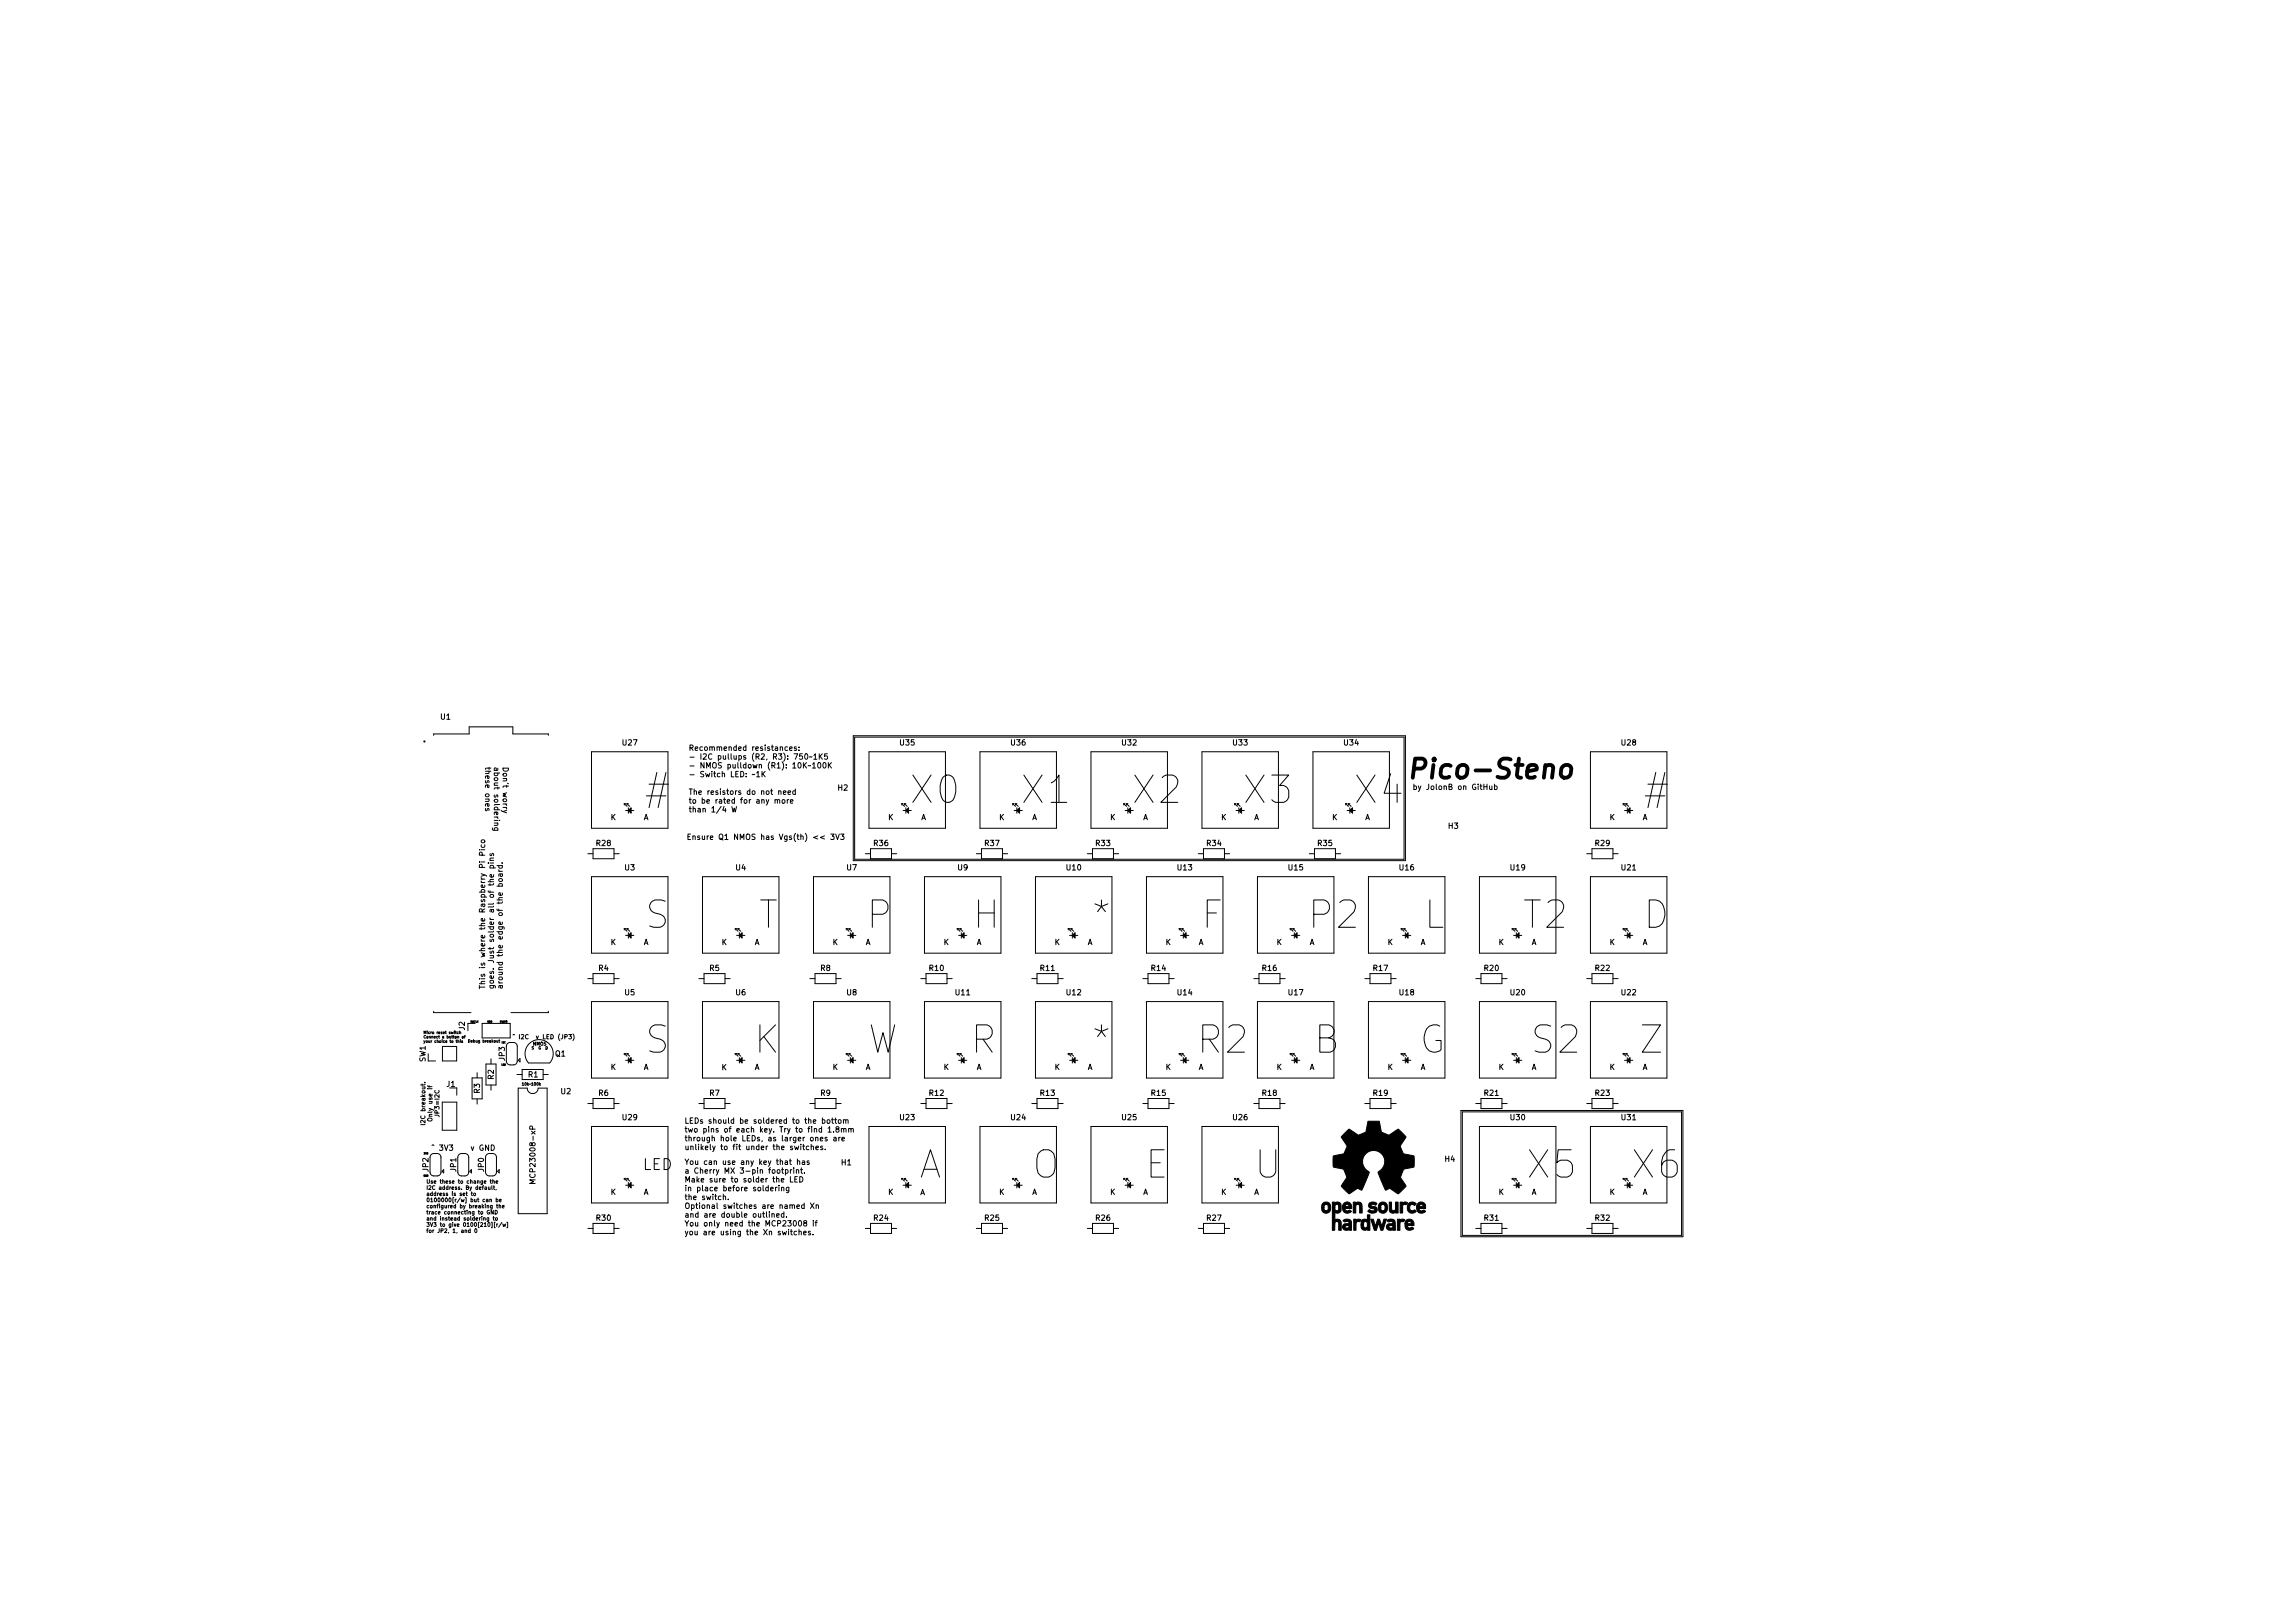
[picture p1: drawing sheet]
<svg xmlns="http://www.w3.org/2000/svg" width="420mm" height="297mm" viewBox="0 0 420 297" stroke-linecap="round" stroke-linejoin="round" font-family="sans-serif">
<defs><g id="words">
<g font-size="7">
<text x="118.4" y="147.1">#</text>
<text x="166.9" y="147.1">X0</text>
<text x="187.2" y="147.1">X1</text>
<text x="207.6" y="147.1">X2</text>
<text x="227.9" y="147.1">X3</text>
<text x="248.2" y="147.1">X4</text>
<text x="301.3" y="147.1">#</text>
<text x="118" y="169.9">S</text>
<text x="138.6" y="169.9">T</text>
<text x="158.7" y="169.9">P</text>
<text x="178.1" y="169.9">H</text>
<text x="200.3" y="169.9">*</text>
<text x="219.8" y="169.9">F</text>
<text x="240" y="169.9">P2</text>
<text x="260.5" y="169.9">L</text>
<text x="278.9" y="169.9">T2</text>
<text x="300.7" y="169.9">D</text>
<text x="118" y="192.8">S</text>
<text x="137.9" y="192.8">K</text>
<text x="158.4" y="192.8">W</text>
<text x="177.6" y="192.8">R</text>
<text x="200.3" y="192.8">*</text>
<text x="219.4" y="192.8">R2</text>
<text x="240.4" y="192.8">B</text>
<text x="259.6" y="192.8">G</text>
<text x="280.6" y="192.8">S2</text>
<text x="300.2" y="192.8">Z</text>
<text x="167.8" y="215.7">A</text>
<text x="188.8" y="215.7">O</text>
<text x="209.5" y="215.7">E</text>
<text x="229.6" y="215.7">U</text>
<text x="279.8" y="215.7">X5</text>
<text x="299" y="215.7">X6</text>
</g>
<text font-size="4.9" x="260.6" y="142.5">Pico-Steno</text>
<text font-size="2.8" x="117.6" y="214.1">LED</text>
<g font-size="1.4">
<text x="80.7" y="131.7">U1</text>
<text x="114" y="136.4">U27</text>
<text x="126" y="137.4">Recommended resistances:</text>
<text x="164.8" y="136.4">U35</text>
<text x="185.1" y="136.4">U36</text>
<text x="205.5" y="136.4">U32</text>
<text x="225.8" y="136.4">U33</text>
<text x="246.1" y="136.4">U34</text>
<text x="296.9" y="136.4">U28</text>
<text x="88.8" y="140.2" transform="rotate(90 88.8 140.2)">these ones</text>
<text x="90.4" y="140.2" transform="rotate(90 90.4 140.2)">about soldering</text>
<text x="92" y="140.2" transform="rotate(90 92 140.2)">Don't worry</text>
<text x="126" y="139">- I2C pullups (R2, R3): 750~1K5</text>
<text x="126" y="140.6">- NMOS pulldown (R1): 10K~100K</text>
<text x="126" y="142.2">- Switch LED: ~1K</text>
<text x="126" y="145.4">The resistors do not need</text>
<text x="126" y="147.1">to be rated for any more</text>
<text x="126" y="148.7">than 1/4 W</text>
<text x="153.4" y="144.7">H2</text>
<text x="259.5" y="144.6">by JolonB on GitHub</text>
<text x="109.2" y="154.8">R28</text>
<text x="111.8" y="150.1">K</text>
<text x="117.8" y="150.1">A</text>
<text x="128" y="153.7">Ensure Q1 NMOS has Vgs(th) &lt;&lt; 3V3</text>
<text x="160" y="154.8">R36</text>
<text x="162.6" y="150.1">K</text>
<text x="168.6" y="150.1">A</text>
<text x="180.3" y="154.8">R37</text>
<text x="182.9" y="150.1">K</text>
<text x="188.9" y="150.1">A</text>
<text x="200.7" y="154.8">R33</text>
<text x="203.2" y="150.1">K</text>
<text x="209.2" y="150.1">A</text>
<text x="221" y="154.8">R34</text>
<text x="223.5" y="150.1">K</text>
<text x="229.5" y="150.1">A</text>
<text x="241.3" y="154.8">R35</text>
<text x="243.9" y="150.1">K</text>
<text x="249.9" y="150.1">A</text>
<text x="265.2" y="151.7">H3</text>
<text x="292.1" y="154.8">R29</text>
<text x="294.7" y="150.1">K</text>
<text x="300.7" y="150.1">A</text>
<text x="114.4" y="159.3">U3</text>
<text x="134.7" y="159.3">U4</text>
<text x="155" y="159.3">U7</text>
<text x="175.4" y="159.3">U9</text>
<text x="195.3" y="159.3">U10</text>
<text x="215.6" y="159.3">U13</text>
<text x="235.9" y="159.3">U15</text>
<text x="256.3" y="159.3">U16</text>
<text x="276.6" y="159.3">U19</text>
<text x="296.9" y="159.3">U21</text>
<text x="111.8" y="172.9">K</text>
<text x="117.8" y="172.9">A</text>
<text x="132.1" y="172.9">K</text>
<text x="138.1" y="172.9">A</text>
<text x="152.4" y="172.9">K</text>
<text x="158.4" y="172.9">A</text>
<text x="172.7" y="172.9">K</text>
<text x="178.7" y="172.9">A</text>
<text x="193.1" y="172.9">K</text>
<text x="199.1" y="172.9">A</text>
<text x="213.4" y="172.9">K</text>
<text x="219.4" y="172.9">A</text>
<text x="233.7" y="172.9">K</text>
<text x="239.7" y="172.9">A</text>
<text x="254" y="172.9">K</text>
<text x="260" y="172.9">A</text>
<text x="274.3" y="172.9">K</text>
<text x="280.3" y="172.9">A</text>
<text x="294.7" y="172.9">K</text>
<text x="300.7" y="172.9">A</text>
<text x="109.6" y="177.7">R4</text>
<text x="129.9" y="177.7">R5</text>
<text x="150.2" y="177.7">R8</text>
<text x="170.2" y="177.7">R10</text>
<text x="190.5" y="177.7">R11</text>
<text x="210.8" y="177.7">R14</text>
<text x="231.1" y="177.7">R16</text>
<text x="251.5" y="177.7">R17</text>
<text x="271.8" y="177.7">R20</text>
<text x="292.1" y="177.7">R22</text>
<text x="88.8" y="181.1" transform="rotate(-90 88.8 181.1)">This is where the Raspberry Pi Pico</text>
<text x="90.4" y="181.1" transform="rotate(-90 90.4 181.1)">goes. Just solder all of the pins</text>
<text x="92" y="181.1" transform="rotate(-90 92 181.1)">around the edge of the board.</text>
<text x="114.4" y="182.1">U5</text>
<text x="134.7" y="182.1">U6</text>
<text x="155" y="182.1">U8</text>
<text x="175" y="182.1">U11</text>
<text x="195.3" y="182.1">U12</text>
<text x="215.6" y="182.1">U14</text>
<text x="235.9" y="182.1">U17</text>
<text x="256.3" y="182.1">U18</text>
<text x="276.6" y="182.1">U20</text>
<text x="296.9" y="182.1">U22</text>
<text x="85.1" y="188.5" transform="rotate(-90 85.1 188.5)">J2</text>
<text x="77.9" y="194.4" transform="rotate(-90 77.9 194.4)">SW1</text>
<text x="90.4" y="197.5" transform="rotate(-90 90.4 197.5)">R2</text>
<text x="92.4" y="194.1" transform="rotate(-90 92.4 194.1)">JP3</text>
<text x="96.7" y="197.2">R1</text>
<text x="101.7" y="193.3">Q1</text>
<text x="111.8" y="195.8">K</text>
<text x="117.8" y="195.8">A</text>
<text x="132.1" y="195.9">K</text>
<text x="138.1" y="195.8">A</text>
<text x="152.4" y="195.8">K</text>
<text x="158.4" y="195.8">A</text>
<text x="172.7" y="195.8">K</text>
<text x="178.7" y="195.8">A</text>
<text x="193.1" y="195.8">K</text>
<text x="199.1" y="195.8">A</text>
<text x="213.4" y="195.8">K</text>
<text x="219.4" y="195.8">A</text>
<text x="233.7" y="195.8">K</text>
<text x="239.7" y="195.8">A</text>
<text x="254" y="195.8">K</text>
<text x="260" y="195.8">A</text>
<text x="274.3" y="195.8">K</text>
<text x="280.3" y="195.8">A</text>
<text x="294.7" y="195.8">K</text>
<text x="300.7" y="195.8">A</text>
<text x="81.8" y="198.9">J1</text>
<text x="87.8" y="200.1" transform="rotate(-90 87.8 200.1)">R3</text>
<text x="102.7" y="200.2">U2</text>
<text x="109.6" y="200.5">R6</text>
<text x="129.9" y="200.5">R7</text>
<text x="150.2" y="200.5">R9</text>
<text x="170.2" y="200.5">R12</text>
<text x="190.5" y="200.5">R13</text>
<text x="210.8" y="200.5">R15</text>
<text x="231.1" y="200.5">R18</text>
<text x="251.5" y="200.5">R19</text>
<text x="271.8" y="200.5">R21</text>
<text x="292.1" y="200.5">R23</text>
<text x="114" y="205">U29</text>
<text x="125.2" y="205.6">LEDs should be soldered to the bottom</text>
<text x="125.2" y="207.2">two pins of each key. Try to find 1.8mm</text>
<text x="125.2" y="208.9">through hole LEDs, as larger ones are</text>
<text x="164.8" y="205">U23</text>
<text x="185.1" y="205">U24</text>
<text x="205.5" y="205">U25</text>
<text x="225.8" y="205">U26</text>
<text x="276.6" y="205">U30</text>
<text x="296.9" y="205">U31</text>
<text x="78.4" y="214.4" transform="rotate(-90 78.4 214.4)">JP2</text>
<text x="80.1" y="210.6">^ 3V3</text>
<text x="83.5" y="214.4" transform="rotate(-90 83.5 214.4)">JP1</text>
<text x="85.3" y="210.6">v GND</text>
<text x="88.6" y="214.4" transform="rotate(-90 88.6 214.4)">JP0</text>
<text x="98" y="215.9" transform="rotate(-90 98 215.9)">MCP23008-xP</text>
<text x="125.2" y="213.2">You can use any key that has</text>
<text x="125.2" y="214.8">a Cherry MX 3-pin footprint.</text>
<text x="125.2" y="210.5">unlikely to fit under the switches.</text>
<text x="154" y="213.3">H1</text>
<text x="264.5" y="212.6">H4</text>
<text x="111.8" y="218.7">K</text>
<text x="117.8" y="218.7">A</text>
<text x="125.2" y="216.4">Make sure to solder the LED</text>
<text x="125.2" y="218">in place before soldering</text>
<text x="125.2" y="219.6">the switch.</text>
<text x="125.2" y="221.2">Optional switches are named Xn</text>
<text x="162.6" y="218.7">K</text>
<text x="168.4" y="218.7">A</text>
<text x="182.9" y="218.7">K</text>
<text x="188.9" y="218.7">A</text>
<text x="203.2" y="218.7">K</text>
<text x="209.2" y="218.7">A</text>
<text x="223.5" y="218.7">K</text>
<text x="229.5" y="218.7">A</text>
<text x="274.3" y="218.7">K</text>
<text x="280.3" y="218.7">A</text>
<text x="294.7" y="218.7">K</text>
<text x="300.7" y="218.7">A</text>
<text x="109.2" y="223.4">R30</text>
<text x="125.2" y="222.8">and are double outlined.</text>
<text x="125.2" y="224.4">You only need the MCP23008 if</text>
<text x="125.2" y="226.1">you are using the Xn switches.</text>
<text x="160" y="223.4">R24</text>
<text x="180.3" y="223.4">R25</text>
<text x="200.7" y="223.4">R26</text>
<text x="221" y="223.4">R27</text>
<text x="271.8" y="223.4">R31</text>
<text x="292.1" y="223.4">R32</text>
</g>
<g font-size="1.1">
<text x="94.8" y="190.2">^ I2C v LED (JP3)</text>
<text x="77.9" y="205.5" transform="rotate(-90 77.9 205.5)">I2C breakout.</text>
<text x="79.1" y="204.8" transform="rotate(-90 79.1 204.8)">Only use if</text>
<text x="80.4" y="204.2" transform="rotate(-90 80.4 204.2)">JP3=I2C</text>
</g>
<g font-size="1">
<text x="78" y="216.6">Use these to change the</text>
<text x="78" y="217.7">I2C address. By default,</text>
<text x="78" y="218.9">address is set to</text>
<text x="78" y="220">0100000[r/w] but can be</text>
<text x="78" y="221.1">configured by breaking the</text>
<text x="78" y="222.2">trace connecting to GND</text>
<text x="78" y="223.4">and instead soldering to</text>
<text x="78" y="224.5">3V3 to give 0100[210][r/w]</text>
<text x="78" y="225.6">for JP2, 1, and 0</text>
</g>
<text font-size=".8" x="97.6" y="191.3">NMOS</text>
<g font-size=".7">
<text x="77.5" y="189.2">Micro reset switch</text>
<text x="77.5" y="190">Connect a button of</text>
<text x="77.5" y="190.8">your choice to this</text>
<text x="85.6" y="190.8">Debug breakout</text>
<text x="97.3" y="192.1">S</text>
<text x="98.5" y="192.1">G</text>
<text x="99.8" y="192.1">D</text>
<text x="95.9" y="198.7">10k~100k</text>
</g>
<g font-size=".4">
<text x="86.1" y="187.1">SWCLK</text>
<text x="89.2" y="187.1">GND</text>
<text x="91.5" y="187.1">SWDIO</text>
<text x="91.9" y="190.9">I2C</text>
<text x="91.8" y="195">LED</text>
<text x="77.5" y="215.3">GND</text>
<text x="77.6" y="211.3">3V3</text>
</g>
</g></defs>
<g fill="none" stroke="#000" stroke-width=".18">
<path d="M79.4 134.6v-.3h6.5v-1.3h8v1.3h6.5v.3M108.3 137.6h14v14h-14zM144.6 137l.4-.1v-.2h-.3l-.1 .1v.5h.4M145.8 136.7h-.2l-.2 .1 .1 .2 .3 .1v.2h-.4M146.3 137.3h.1M146.3 136.7v.1M147.4 138.1l.2-.1a.53 .53 0 0 1 .3 .5 .53 .53 0 0 1-.3 .5l-.3-.4zM148.7 138.5l-.5 .1M148.7 139.9l.3-.3v1M149 138.2l.3-.2v1M149 139h.6M149.8 139.7l.1-.1a.53 .53 0 0 1 .4 .5 .53 .53 0 0 1-.4 .5l-.2-.4z"/>
<path d="M150 138v1M150.1 138.4l.5 .6M150.6 138l-.6 .5M150.8 139.6h.1a.53 .53 0 0 1 .3 .5 .53 .53 0 0 1-.3 .5 .66 .66 0 0 1-.1-1zM151.5 138h-.5l-.1 .4h.5l.1 .5-.2 .1-.4-.1M151.7 139.6v1M151.8 140l.4 .6M152.2 139.6l-.5 .5M156.2 134.7h101.1v22.8h-101.1zM156.5 134.9h100.5v22.4h-100.5zM159.1 137.6h14v14h-14zM179.4 137.6h14v14h-14z"/>
<path d="M199.7 137.6h14v14h-14zM220.1 137.6h14v14h-14zM240.4 137.6h14v14h-14zM291.2 137.6h14v14h-14zM87.8 155.5h.1M88.1 155.5h.7M88.1 154.6v.3l.2 .2 .4-.1v-.4M88.1 153.8l.5-.1 .2 .3-.2 .2h-.3l-.2-.2zM88.3 156.5l-.1-.5h-.3l-.1 .5h1M88.9 148v.3h.3l.1-.3 .2 .1v.2M89.7 158.9h1M89.7 157.9h.7"/>
<path d="M89.7 157.5h.7M89.7 158.9v-.3l.2-.2 .4 .1v.4M89.7 156.2v.3l.1 .1h.2l.1-.4h.2v.4M90.2 151.5l-.1 .3 .2 .2h.8M90.4 157l-.7 .1 .1 .4M90.5 152v-.3l.2-.2 .4 .1v.4M91 158.4h1M91.3 159.2l.2 .3M91.3 159.5h.7M91.4 158.4l-.1 .3 .2 .2 .4-.1v-.4M91.5 159.9l.2 .5 .3-.1-.1-.4M91.8 148.3l1 .5"/>
<path d="M91.9 157.9h.1M92 159.9l-.6 .1v.4M92.8 148.3l-.7 .2M107.6 156.2h1M108.6 155.3h3.8v1.9h-3.8zM112.4 156.2h1M114.3 147.1v.2M114.3 147.1l.5 .5M114.3 147.1h.2M114.5 148.3h1.5M114.8 147.1v.2M114.8 147.1l.5 .5"/>
<path d="M114.8 147.1h.2M115 147.8v1M125.9 153.1h.4M126.4 152.7h-.5v1h.5M126.9 153.1l.3-.1 .1 .7M126.9 153v.7M134 147.6l.2 1 .2-.7 .2 .7 .2-1M138.5 141.5l.3-.3v1M138.5 142.2h.6M139.5 141.2v1M139.7 141.6l.4 .6M140.1 141.2l-.6 .5"/>
<path d="M142.3 146.5l.2-.2 .2 .1v.6M143.3 146.4l.2-.1 .2 .2v.3l-.2 .2-.3-.2zM143.4 145.1l.5-.1-.1-.2-.2-.1-.2 .2 .1 .5h.3M144.1 146.3v.7M144.3 145.1l.4-.1v-.2l-.3-.1-.1 .2v.5h.4M144.4 146.3l-.3 .2M144.7 146.7l.5-.1-.1-.2-.3-.1-.1 .2v.5h.4M145.6 144.8l-.3-.1-.2 .2 .1 .5h.4M145.6 144.4v1M148.7 140.6h.6M153 152.7l.3 1 .4-1M153.9 152.7h.6l-.3 .3 .3 .1v.5l-.2 .1-.4-.1"/>
<path d="M158.4 156.2h1M159.4 155.3h3.8v1.9h-3.8zM163.2 156.2h1M178.7 156.2h1M179.7 155.3h3.8v1.9h-3.8zM183.5 156.2h1M199.1 156.2h.9M200 155.3h3.8v1.9h-3.8zM203.8 156.2h1M219.4 156.2h.9M220.3 155.3h3.9v1.9h-3.9zM224.2 156.2h.9"/>
<path d="M239.7 156.2h1M240.7 155.3h3.8v1.9h-3.8zM244.5 156.2h.9M258.9 143.9l.2-.1 .2 .2-.1 .5h-.3M273.6 143.9l.3-.1 .2 .2-.1 .5h-.4M290.5 156.2h.9M291.4 155.3h3.9v1.9h-3.9zM295.3 156.2h.9M297.2 147.1v.2M297.2 147.1h.2M297.2 147.1l.5 .5M297.4 148.3h1.5"/>
<path d="M297.7 147.1v.2M297.7 147.1h.2M297.7 147.1l.5 .5M297.9 147.8v1M91.4 160.9l.4-.1 .2 .3-.2 .2h-.3l-.2-.2zM107.6 179.1h1M108.3 160.4h14v14h-14zM108.6 178.2h3.8v1.8h-3.8zM112.4 179.1h1M114.3 169.9h.2M114.3 169.9v.3M114.3 169.9l.5 .5"/>
<path d="M114.5 171.2h1.5M114.8 169.9h.2M114.8 169.9v.3M114.8 169.9l.5 .5M115 170.7v1M127.9 179.1h1M128.6 160.4h14v14h-14zM128.9 178.2h3.8v1.8h-3.8zM132.7 179.1h1M134.6 169.9h.3M134.6 169.9v.3M134.6 169.9l.5 .5"/>
<path d="M134.9 171.2h1.5M135.1 169.9h.3M135.1 169.9v.3M135.1 169.9l.5 .5M135.4 170.7v1M148.3 179.1h.9M148.9 160.4h14v14h-14zM149.2 178.2h3.8v1.8h-3.8zM153 179.1h1M154.9 169.9h.3M154.9 169.9v.3M154.9 169.9l.5 .5"/>
<path d="M155.2 171.2h1.5M155.4 169.9h.3M155.4 169.9l.5 .5M155.4 169.9v.3M155.7 170.7v1M168.6 179.1h.9M169.3 160.4h14v14h-14zM169.5 178.2h3.9v1.8h-3.9zM173.4 179.1h.9M175.3 169.9h.2M175.3 169.9v.3M175.3 169.9l.4 .5"/>
<path d="M175.5 171.2h1.5M175.7 169.9h.3M175.7 169.9l.6 .5M175.7 169.9v.3M176 170.7v1M188.9 179.1h1M189.6 160.4h14v14h-14zM189.9 178.2h3.8v1.8h-3.8zM193.7 179.1h.9M195.6 169.9h.2M195.6 169.9l.5 .5M195.6 169.9v.3"/>
<path d="M195.8 171.2h1.5M196.1 169.9h.2M196.1 169.9v.3M196.1 169.9l.5 .5M196.3 170.7v1M209.2 179.1h1M209.9 160.4h14v14h-14zM210.2 178.2h3.8v1.8h-3.8zM214 179.1h1M215.9 169.9h.2M215.9 169.9v.3M215.9 169.9l.5 .5"/>
<path d="M216.1 171.2h1.5M216.4 169.9h.2M216.4 169.9v.3M216.4 169.9l.5 .5M216.6 170.7v1M229.5 179.1h1M230.2 160.4h14v14h-14zM230.5 178.2h3.8v1.8h-3.8zM234.3 179.1h1M236.2 169.9h.3M236.2 169.9v.3M236.2 169.9l.5 .5"/>
<path d="M236.5 171.2h1.5M236.7 169.9h.3M236.7 169.9v.3M236.7 169.9l.5 .5M237 170.7v1M249.9 179.1h.9M250.5 160.4h14v14h-14zM250.8 178.2h3.9v1.8h-3.9zM254.7 179.1h.9M256.5 169.9l.5 .5M256.5 169.9h.3M256.5 169.9v.3"/>
<path d="M256.8 171.2h1.5M257 169.9v.3M257 169.9l.5 .5M257 169.9h.3M257.3 170.7v1M270.2 179.1h.9M270.9 160.4h14v14h-14zM271.1 178.2h3.9v1.8h-3.9zM275 179.1h.9M290.5 179.1h.9M291.2 160.4h14v14h-14zM291.4 178.2h3.9v1.8h-3.9z"/>
<path d="M295.3 179.1h.9M297.2 169.9h.2M297.2 169.9v.3M297.2 169.9l.5 .5M297.4 171.2h1.5M297.7 169.9h.2M297.7 169.9v.3M297.7 169.9l.5 .5M297.9 170.7v1M77.7 198.1h.1M78.3 198.7l.1 .2h.7M78.4 194.2h1.3"/>
<path d="M78.6 198.7v.3M79.4 185.1v.2h6.8M81 191.5h2.6v2.7h-2.6zM82.3 199.1h1.3v1.3M83.8 190.5h.2v.3M83.9 188.9l-.2 .1v.2h.2M84.1 188.9h.2l.1 .3M84.1 188.7v.5M84.3 190.3v.1M84.3 190.5v.3M84.6 189.7l.3 .1-.1 .2-.2-.1zM84.7 190.5h-.2l.2 .3h-.2"/>
<path d="M85 189.7h.2M85.2 189.5l-.1 .1v.4M86.4 197.3h1.9v3.8h-1.9zM87 187.3h-1.3v1.3M87.4 196.3v1M88.3 187.3h5.1v2.7h-5.1zM89 194.7h1.8v3.9h-1.8zM89.9 193.8v.9M89.9 198.6v.9M90.9 190.4l.1 .3h.1M91.1 190.4v.4M91.3 190.4h.2"/>
<path d="M91.4 190.3v.4l.1 .1M92.7 194.2a.7 .7 0 0 0 .7 .7h.6a.7 .7 0 0 0 .7-.7M92.7 191.5a.7 .7 0 0 1 .7-.7h.6a.7 .7 0 0 1 .7 .7M92.7 191.4v2.8M93.9 189.4l.2-.1 .1 .1M94.6 196.7h1M94.7 191.4v2.8M94.9 199.1h1.6a1 1 0 0 0 1 1 1 1 0 0 0 1-1h1.7v23h-5.3zM94.9 194l.3-.3v.6zM95.6 195.7h3.8v1.9h-3.8zM95.6 198.3l.1-.2v.5M95.6 198.6h.3"/>
<path d="M99.4 196.7h1M100.4 185.1v.2h-6.9M100.6 194.5a2.58 2.58 0 0 0-.1-3.5 2.58 2.58 0 0 0-3.6 0 2.58 2.58 0 0 0-.1 3.5h3.8M104.9 189.2a.92 .92 0 0 1 0 1.2M108.3 183.3h14v14h-14zM114.3 192.8h.2M114.3 192.8v.3M114.3 192.8l.5 .5M114.5 194.1h1.5M114.8 192.8h.2M114.8 192.8v.3M114.8 192.8l.5 .5"/>
<path d="M115 193.6v1M128.6 183.3h14v14h-14zM134.6 192.8h.3M134.6 192.8v.3M134.6 192.8l.5 .5M134.9 194.1h1.5M135.1 192.8h.3M135.1 192.8v.3M135.1 192.8l.5 .5M135.4 193.6v1M148.9 183.3h14v14h-14zM154.9 192.8h.3"/>
<path d="M154.9 192.8v.3M154.9 192.8l.5 .5M155.2 194.1h1.5M155.4 192.8h.3M155.4 192.8v.3M155.4 192.8l.5 .5M155.7 193.6v1M169.3 183.3h14v14h-14zM175.3 192.8h.2M175.3 192.8v.3M175.3 192.8l.4 .5M175.5 194.1h1.5"/>
<path d="M189.6 183.3h14v14h-14zM195.6 192.8h.2M195.6 192.8v.3M195.6 192.8l.5 .5M195.8 194.1h1.5M196.1 192.8h.2M196.1 192.8v.3M196.1 192.8l.5 .5M196.3 193.6v1M209.9 183.3h14v14h-14zM215.9 192.8l.5 .5M215.9 192.8h.2"/>
<path d="M215.9 192.8v.3M216.1 194.1h1.5M216.4 192.8v.3M216.4 192.8h.2M216.4 192.8l.5 .5M216.6 193.6v1M230.2 183.3h14v14h-14zM236.2 192.8h.3M236.2 192.8v.3M236.2 192.8l.5 .5M236.5 194.1h1.5M236.7 192.8h.3"/>
<path d="M236.7 192.8v.3M236.7 192.8l.5 .5M237 193.6v1M250.5 183.3h14v14h-14zM256.5 192.8v.3M256.5 192.8h.3M256.5 192.8l.5 .5M256.8 194.1h1.5M257 192.8v.3M257 192.8h.3M257 192.8l.5 .5M257.3 193.6v1"/>
<path d="M270.9 183.3h14v14h-14zM276.8 192.8h.3M276.8 192.8v.3M276.8 192.8l.6 .5M277.1 194.1h1.5M277.4 192.8h.2M277.4 192.8v.3M277.4 192.8l.5 .5M277.6 193.6v1M291.2 183.3h14v14h-14zM297.2 192.8h.2M297.2 192.8l.5 .5"/>
<path d="M297.2 192.8v.3M297.4 194.1h1.5M297.7 192.8h.2M297.7 192.8v.3M297.7 192.8l.5 .5M297.9 193.6v1M77 205.8h.8M78.3 204.7h.7l.1 .3-.3 .2-.4-.1zM78.7 214.5a.7 .7 0 0 0 .7 .7h.6a.7 .7 0 0 0 .7-.7M78.7 211.8a.7 .7 0 0 1 .7-.7h.6a.7 .7 0 0 1 .7 .7M78.7 211.8v2.8M79.1 209.6l.2-.1 .2 .1"/>
<path d="M80.7 211.8v2.8M80.9 214.4l.3-.3v.6zM81 201.7h2.6v5.2h-2.6zM83.8 211.8a.7 .7 0 0 1 .7-.7h.6a.7 .7 0 0 1 .7 .7M83.8 214.5a.7 .7 0 0 0 .7 .7h.6a.7 .7 0 0 0 .7-.7M83.8 211.8v2.8M85.8 211.8v2.8M86 214.4l.3-.3v.6zM86.2 218.4h.3M86.3 218.1v.6l.2 .1M86.8 218.4l.3 .1-.2 .3-.2-.1zM87.4 201.1v1"/>
<path d="M88.9 211.8a.7 .7 0 0 1 .7-.7h.6a.7 .7 0 0 1 .7 .7M88.9 214.5a.7 .7 0 0 0 .7 .7h.6a.7 .7 0 0 0 .7-.7M88.9 211.8v2.8M89 219.5h.3v.5M89.3 219.7l-.3 .1 .1 .2 .2-.1M89.4 217.2v.5l.3-.1M89.7 219.6l.2-.1 .1 .5M89.7 219.5v.5M89.7 216.1h.3M89.7 217.2v.5M89.8 215.9v.6l.2 .1M89.9 209.5a.51 .51 0 0 1 .6 .5 .51 .51 0 0 1-.6 .5z"/>
<path d="M90 217l.1 .7M90.2 216.2l.3-.1v.5M90.2 215.9v.7M90.3 217.2h.3M90.4 217v.6l.2 .1M90.8 216.3h.3v-.2l-.3 .1v.3h.3M90.8 217.7v.1M90.8 219.5l.4 .1-.1 .3h-.3M90.8 219.3v.7M90.9 211.8v2.8M91.1 214.4l.3-.3v.6zM91.4 219.7h.4l-.1-.2-.3 .1 .1 .3h.2"/>
<path d="M97.5 206.7l-.1-.5-.3-.1-.1 .6h1M98 215.9h-1l.7 .4-.7 .3h1M107.6 202h1M108.3 206.2h14v14h-14zM108.6 201h3.8v1.9h-3.8zM112.4 202h1M114.3 215.7l.5 .5M114.3 215.7h.2M114.3 215.7v.2M114.5 216.9h1.5M114.8 215.7v.2M114.8 215.7h.2"/>
<path d="M114.8 215.7l.5 .5M115 216.4v1M127.9 202h1M128.9 201h3.8v1.9h-3.8zM132.4 219l.4-.1v.7M132.7 202h1M133.3 219.5v.1M142.3 217.3l-.3 .2M142.6 217h.1M142.6 217.3v.7M143.1 217.4l.4-.1v.7M143.1 217.3v.7"/>
<path d="M143.8 214.1h.3l.2 .2-.1 .4h-.4M144.4 217.3v.8l-.2 .2-.2-.1M144.4 217.3h-.3l-.2 .2 .1 .4h.4M144.7 215.3v1h.5M144.7 214.1v.6M145 214.1l-.3 .2M145.3 213.7v.1M145.3 214.1v.6M145.5 215.8h.3M145.8 214.2l.4-.1v.6M145.8 214.1v.6M146 212.6l.4-.1v.6"/>
<path d="M146 215.3h-.5v1h.5M146 212.1v1M146.4 215.3a.51 .51 0 0 1 .6 .5 .51 .51 0 0 1-.6 .5zM146.6 214.1h.3M146.7 213.7v.9l.2 .1M146.9 212.5h.4v.6M147.3 214.6v.1M147.3 212.7l-.5 .2 .2 .2h.3M148.1 209.8h-.3l-.2 .1 .1 .5h.4M148.1 212.5h-.2l-.2 .1 .1 .1 .3 .1v.3h-.4M148.3 202h.9M148.5 209.9l.4-.1v.6"/>
<path d="M148.5 209.4v1M149.2 201h3.8v1.9h-3.8zM149.4 210.1l.4-.1v-.2h-.3l-.1 .1v.5h.4M150.6 209.8h-.2l-.2 .1 .1 .1 .3 .1v.3h-.4M151.1 210.3v.1M151.4 208.2l-.2-.1-.2 .2 .1 .1 .3 .1v.3h-.4M151.5 205l.1-.1 .3 .1-.1 .5h-.3zM151.6 206.5l.3-.3v1M151.6 207.2h.6M152.2 204.9h.4M152.4 204.6v.8l.2 .2M152.6 207.1v.1"/>
<path d="M152.7 208.2h.3l.1 .6M152.8 204.9h.4M152.9 204.6v.8l.3 .2M153 202h1M153.1 208.4l-.5 .2 .1 .2h.4M153.2 206.6l-.2-.2 .1-.1 .4-.1 .1 .3-.6 .3 .2 .4 .4-.2-.2-.4M153.6 205l.2-.1 .2 .2v.3l-.2 .2-.3-.2zM153.6 208.1v.7M153.8 208.1l-.2 .2M154 206.6h.4l.1 .6M154 206.5v.7M154.1 208.5l.5-.1v-.2l-.3-.1-.2 .2 .1 .5h.4"/>
<path d="M154.4 205h.4v.6M154.4 204.9v.7M154.5 206.7l.1-.2 .2 .1 .1 .6M154.8 205.1l.2-.2 .2 .1 .1 .6M155.4 206.6h.3l.1 .6M155.4 206.5v.7M155.8 206.7l.1-.2 .3 .1v.6M159.1 206.2h14v14h-14zM165.1 215.7h.2M165.1 215.7l.5 .5M165.1 215.7v.2M165.3 216.9h1.5"/>
<path d="M168.6 202h.9M169.5 201h3.9v1.9h-3.9zM173.4 202h.9M179.4 206.2h14v14h-14zM185.4 215.7h.3M185.4 215.7v.2M185.4 215.7l.5 .5M185.7 216.9h1.5M185.9 215.7h.3M185.9 215.7l.5 .5M185.9 215.7v.2M186.2 216.4v1"/>
<path d="M188.9 202h1M189.9 201h3.8v1.9h-3.8zM193.7 202h.9M199.7 206.2h14v14h-14zM205.7 215.7h.3M205.7 215.7l.5 .5M205.7 215.7v.2M206 216.9h1.5M206.2 215.7h.3M206.2 215.7v.2M206.2 215.7l.5 .5M206.5 216.4v1"/>
<path d="M209.2 202h1M210.2 201h3.8v1.9h-3.8zM214 202h1M220.1 206.2h14v14h-14zM226.1 215.7h.2M226.1 215.7v.2M226.1 215.7l.4 .5M226.3 216.9h1.5M226.5 215.7h.3M226.5 215.7v.2M226.5 215.7l.6 .5M226.8 216.4v1"/>
<path d="M229.5 202h1M230.5 201h3.8v1.9h-3.8zM234.3 202h1M249.9 202h.9M250.8 201h3.9v1.9h-3.9zM254.7 202h.9M267.5 203.2h40.6v23.2h-40.6zM267.7 203.5h40.1v22.6h-40.1zM270.2 202h.9M270.9 206.2h14v14h-14zM271.1 201h3.9v1.9h-3.9zM275 202h.9"/>
<path d="M276.8 215.7h.3M276.8 215.7v.2M276.8 215.7l.6 .5M277.1 216.9h1.5M277.4 215.7h.2M277.4 215.7l.5 .5M277.4 215.7v.2M290.5 202h.9M291.2 206.2h14v14h-14zM291.4 201h3.9v1.9h-3.9zM295.3 202h.9M86.1 225.2l-.4 .1 .1 .3h.3"/>
<path d="M86.1 224.9v.7M87 225l.1-.1a.32 .32 0 0 1 .2 .4 .32 .32 0 0 1-.3 .2zM90.2 222.9h.3M90.3 221.5v.7l-.4-.7v.7M90.3 222.6v.6l.2 .1M90.6 221.5a.35 .35 0 0 1 .4 .4 .35 .35 0 0 1-.4 .3zM90.7 223.7h-.2v1h.2M90.8 222.9l.3 .1-.2 .3-.2-.1zM90.9 220.6h.2M90.9 224v.5M91 220.4v.6l.1 .1M91.1 224l-.2 .1"/>
<path d="M91.4 220.7l.2-.1 .1 .5M91.4 220.4v.7M91.9 223.7l-.6 .9M92 220.8h.3v-.2l-.3 .1v.3h.3M92 224l.2 .5 .1-.4 .1 .4 .2-.5M92.8 223.7h.1v1h-.1M107.6 224.8h1M108.6 223.9h3.8v1.8h-3.8zM112.4 224.8h1M141.3 222.2h.4v.6M142.2 222.5l.5-.1-.1-.2-.3-.1-.1 .2v.4h.4M143.5 222.2l-.3-.1-.2 .2 .1 .4h.4"/>
<path d="M143.5 221.8v1M144 222.7v.1M146.3 225.4h.4v.6M146.3 225v1M146.3 223.4h.1a.53 .53 0 0 1 .4 .5 .53 .53 0 0 1-.4 .5 .67 .67 0 0 1-.1-1zM147.1 225.7l.5-.1v-.2l-.3-.1-.2 .2 .1 .5h.4M147.2 220.6l-.3-.1-.2 .2 .1 .4h.4M147.2 220.2v1M147.3 223.8l-.2-.2 .1-.1 .4-.1 .1 .3-.6 .3 .2 .4 .4-.2-.2-.4M148.4 225.4l-.3-.1-.1 .2v.1l.4 .1v.3h-.4M148.4 220.2l.6 1M148.8 225.9v.1"/>
<path d="M148.9 223.4v.1M148.9 223.7v.7M149 220.2l-.6 1M149.2 223.7h.4M149.4 220.6h.4v.6M149.4 220.5v.7M149.6 223.4l-.2 .1v.9M158.4 224.8h1M159.4 223.9h3.8v1.8h-3.8zM163.2 224.8h1M178.7 224.8h1M179.7 223.9h3.8v1.8h-3.8z"/>
<path d="M183.5 224.8h1M199.1 224.8h.9M200 223.9h3.8v1.8h-3.8zM203.8 224.8h1M219.4 224.8h.9M220.3 223.9h3.9v1.8h-3.9zM224.2 224.8h.9M270.2 224.8h.9M271.1 223.9h3.9v1.8h-3.9zM275 224.8h.9M290.5 224.8h.9M291.4 223.9h3.9v1.8h-3.9z"/>
<path d="M295.3 224.8h.9"/>
</g>
<path d="M258.8 140.7h1.4a.97 .97 0 0 0 .8-.9 .97 .97 0 0 0-.6-1h-1.3l-.5 3.5" fill="none" stroke="#000" stroke-width=".7"/>
<g fill="#000" stroke="#000" stroke-width=".18">
<path d="M115 148.3l.5-.5v1zM297.9 148.3l.5-.5v1zM115 171.2l.5-.5v1zM135.4 171.2l.5-.5v1zM155.7 171.2l.5-.5v1zM176 171.2l.5-.5v1zM196.3 171.2l.5-.5v1zM216.6 171.2l.5-.5v1zM237 171.2l.5-.5v1zM257.3 171.2l.5-.5v1zM297.9 171.2l.5-.5v1zM115 194.1l.5-.5v1z"/>
<path d="M135.4 194.1l.5-.5v1zM155.7 194.1l.5-.5v1zM196.3 194.1l.5-.5v1zM216.6 194.1l.5-.5v1zM237 194.1l.5-.5v1zM257.3 194.1l.5-.5v1zM277.6 194.1l.5-.5v1zM297.9 194.1l.5-.5v1zM115 216.9l.5-.5v1zM186.2 216.9l.5-.5v1zM206.5 216.9l.5-.5v1zM226.8 216.9l.5-.5v1z"/>
<path d="M250.7 220.2a.93 .93 0 0 1 1.4 .1l-.3 .3a.47 .47 0 0 0-.4-.2 .47 .47 0 0 0-.4 .2l.1 .2a.79 .79 0 0 1 1 .8 1.14 1.14 0 0 1-1.7 .1l.3-.3a.56 .56 0 0 0 1 0l-.3-.2a.66 .66 0 0 1-.7-.2 .66 .66 0 0 1 0-.8zM246.4 207.1l.6-.5 1.7 1.2 1.4-.6 .3-2h2.1l.4 2 1.4 .6 1.3-.9a.43 .43 0 0 1 .4-.3 .43 .43 0 0 1 .4 .4l.9 1a.98 .98 0 0 1-.4 .9l-.3 .5a.55 .55 0 0 0-.1 .8l.2 .4a.61 .61 0 0 0 .8 .7l.9 .2a.45 .45 0 0 1 .5 .1 .45 .45 0 0 1 0 .5v1a.46 .46 0 0 1-.1 .5 .46 .46 0 0 1-.5 .1l-1.2 .2a.54 .54 0 0 0-.4 .7l-.1 .4a.67 .67 0 0 0 .1 1l.5 .7a.44 .44 0 0 1 .2 .5 .44 .44 0 0 1-.4 .3l-.7 .7a.4 .4 0 0 1-.3 .3 .4 .4 0 0 1-.4-.2l-1.2-.8-.7 .3-1.4-3.2a2.09 2.09 0 0 0 1.1-2.6 2.09 2.09 0 0 0-2.5-1.4 2.09 2.09 0 0 0-1.4 1.9 2.09 2.09 0 0 0 1.2 2l-1.4 3.3-.7-.3-1.5 .9a.99 .99 0 0 1-.9-.6l-.7-.7 .5-.8a.98 .98 0 0 0 .5-.9l-.5-1.4-1.2-.3a.55 .55 0 0 1-.7-.3v-1.8l1.5-.3a.54 .54 0 0 0 .6-.6l.2-.4a.62 .62 0 0 0-.1-1l-.5-.8a.43 .43 0 0 1-.2-.5 .43 .43 0 0 1 .3-.3zM242.1 220.3a.88 .88 0 0 1 1.1-.2 .88 .88 0 0 1 .4 1.1 .84 .84 0 0 1-.9 .8 .84 .84 0 0 1-.7-1h.4a.43 .43 0 0 0 .4 .6 .43 .43 0 0 0 .4-.6 .4 .4 0 0 0-.3-.5 .4 .4 0 0 0-.5 .3v.2h-.4zM243.9 220l.5 .1a.76 .76 0 0 1 .9 0 .76 .76 0 0 1 .2 .9 .74 .74 0 0 1-.2 .9 .74 .74 0 0 1-.9 0v1.4a.78 .78 0 0 1 .9 0 .78 .78 0 0 1 .2 .9v1h-.4v-1.4a.39 .39 0 0 0-.5-.2 .39 .39 0 0 0-.2 .5v1l-.5 .1v-4.2h.5v.3a.38 .38 0 0 0 .5 .2 .38 .38 0 0 0 .2-.5 .36 .36 0 0 0-.2-.5 .36 .36 0 0 0-.5 .2v.3h-.5zM245.9 223.3a.91 .91 0 0 1 1.2-.1 .91 .91 0 0 1 .3 1.2v.8l-.5-.1a.73 .73 0 0 1-1.1-.6h.4a.39 .39 0 0 0 .5 .3 .39 .39 0 0 0 .3-.5l-1.2 .2a.59 .59 0 0 1 .8-.5h.4a.42 .42 0 0 0-.3-.5 .42 .42 0 0 0-.5 .1l-.3-.2zM246 220.2a.89 .89 0 0 1 1.1 0 .89 .89 0 0 1 .4 1h-1.3a.52 .52 0 0 0 .4 .4 .52 .52 0 0 0 .5-.1l.3 .1a.9 .9 0 0 1-1.2 .3 .9 .9 0 0 1-.4-1.2h1.2a.39 .39 0 0 0-.4-.3 .39 .39 0 0 0-.4 .3h-.4zM247.8 223.1l.5 .1a.63 .63 0 0 1 .9 .1 .59 .59 0 0 1-.8 .3l-.1 .3v1.3h-.5zM247.8 220l.4 .1a.75 .75 0 0 1 .9 0 .75 .75 0 0 1 .3 .8v1.1h-.5v-.7a.6 .6 0 0 0-.4-.9 .47 .47 0 0 0-.3 .7v.9h-.4zM249.4 223.3l.4-.2 .5 .2v-1h.5v2.9l-.4-.1-.1-.1a.76 .76 0 0 1-.9 0 .76 .76 0 0 1-.2-.8h.4a.39 .39 0 0 0 .4 .5 .39 .39 0 0 0 .3-.5 .41 .41 0 0 0-.3-.6 .41 .41 0 0 0-.4 .6h-.4v-.7zM252.5 220.3a.89 .89 0 0 1 1.2-.2 .89 .89 0 0 1 .3 1.1 .84 .84 0 0 1-1 .8 .84 .84 0 0 1-.7-1h.5v.2a.4 .4 0 0 0 .5 .4 .4 .4 0 0 0 .3-.6 .43 .43 0 0 0-.4-.6 .43 .43 0 0 0-.4 .6h-.5zM251 223.1h.4l.4 1.3 .4-1.3h.4l.4 1.3 .4-1.3h.4l-.6 2-.4 .1-.4-1.3-.4 1.3h-.4zM254 223.3a.87 .87 0 0 1 1-.1 .87 .87 0 0 1 .4 1l.1 1-.5-.1a.78 .78 0 0 1-1.2-.5h.4a.41 .41 0 0 0 .5 .2 .41 .41 0 0 0 .3-.5l-1.2 .3a.58 .58 0 0 1 .8-.6h.4a.44 .44 0 0 0-.3-.5 .44 .44 0 0 0-.5 .1z"/>
<path d="M254.3 220h.4l.1 1a.42 .42 0 0 0 .1 .5 .42 .42 0 0 0 .5 0l.1-1.5h.5v2l-.5-.1a.76 .76 0 0 1-.9 0 .76 .76 0 0 1-.3-.9zM255.8 223.1h.5v.2l.4-.2 .4 .1a.33 .33 0 0 1-.1 .4 .33 .33 0 0 1-.4 0 .7 .7 0 0 0-.3 .9v.7h-.5zM257.4 223.4a.89 .89 0 0 1 1.1-.1 .89 .89 0 0 1 .4 1h-1.3a.6 .6 0 0 0 1 .3l.2 .2a.9 .9 0 0 1-1.2 .3 .9 .9 0 0 1-.4-1.2h1.2a.38 .38 0 0 0-.4-.4 .38 .38 0 0 0-.4 .4h-.4zM256.3 220l.5 .1a.61 .61 0 0 1 .9 .1l-.3 .3-.4-.1-.2 .2v1.4h-.5zM257.9 220.2a.84 .84 0 0 1 1.4 .2l-.3 .2a.51 .51 0 0 0-.7-.1 .51 .51 0 0 0-.2 .7 .53 .53 0 0 0 .9 .2l.3 .3a1 1 0 0 1-1.4 .1 1 1 0 0 1-.2-1.4zM259.7 220.2a.87 .87 0 0 1 1 0 .87 .87 0 0 1 .3 1h-1.2a.49 .49 0 0 0 .4 .5 .49 .49 0 0 0 .5-.2l.3 .2a.95 .95 0 0 1-1.2 .2 .95 .95 0 0 1-.4-1.1h1.1a.38 .38 0 0 0-.3-.4 .38 .38 0 0 0-.4 .4h-.4z"/>
</g>
<circle cx="77.7" cy="135.7" r=".1" fill="none" stroke="#000" stroke-width=".2"/>
<use href="#words"/>
</svg>
